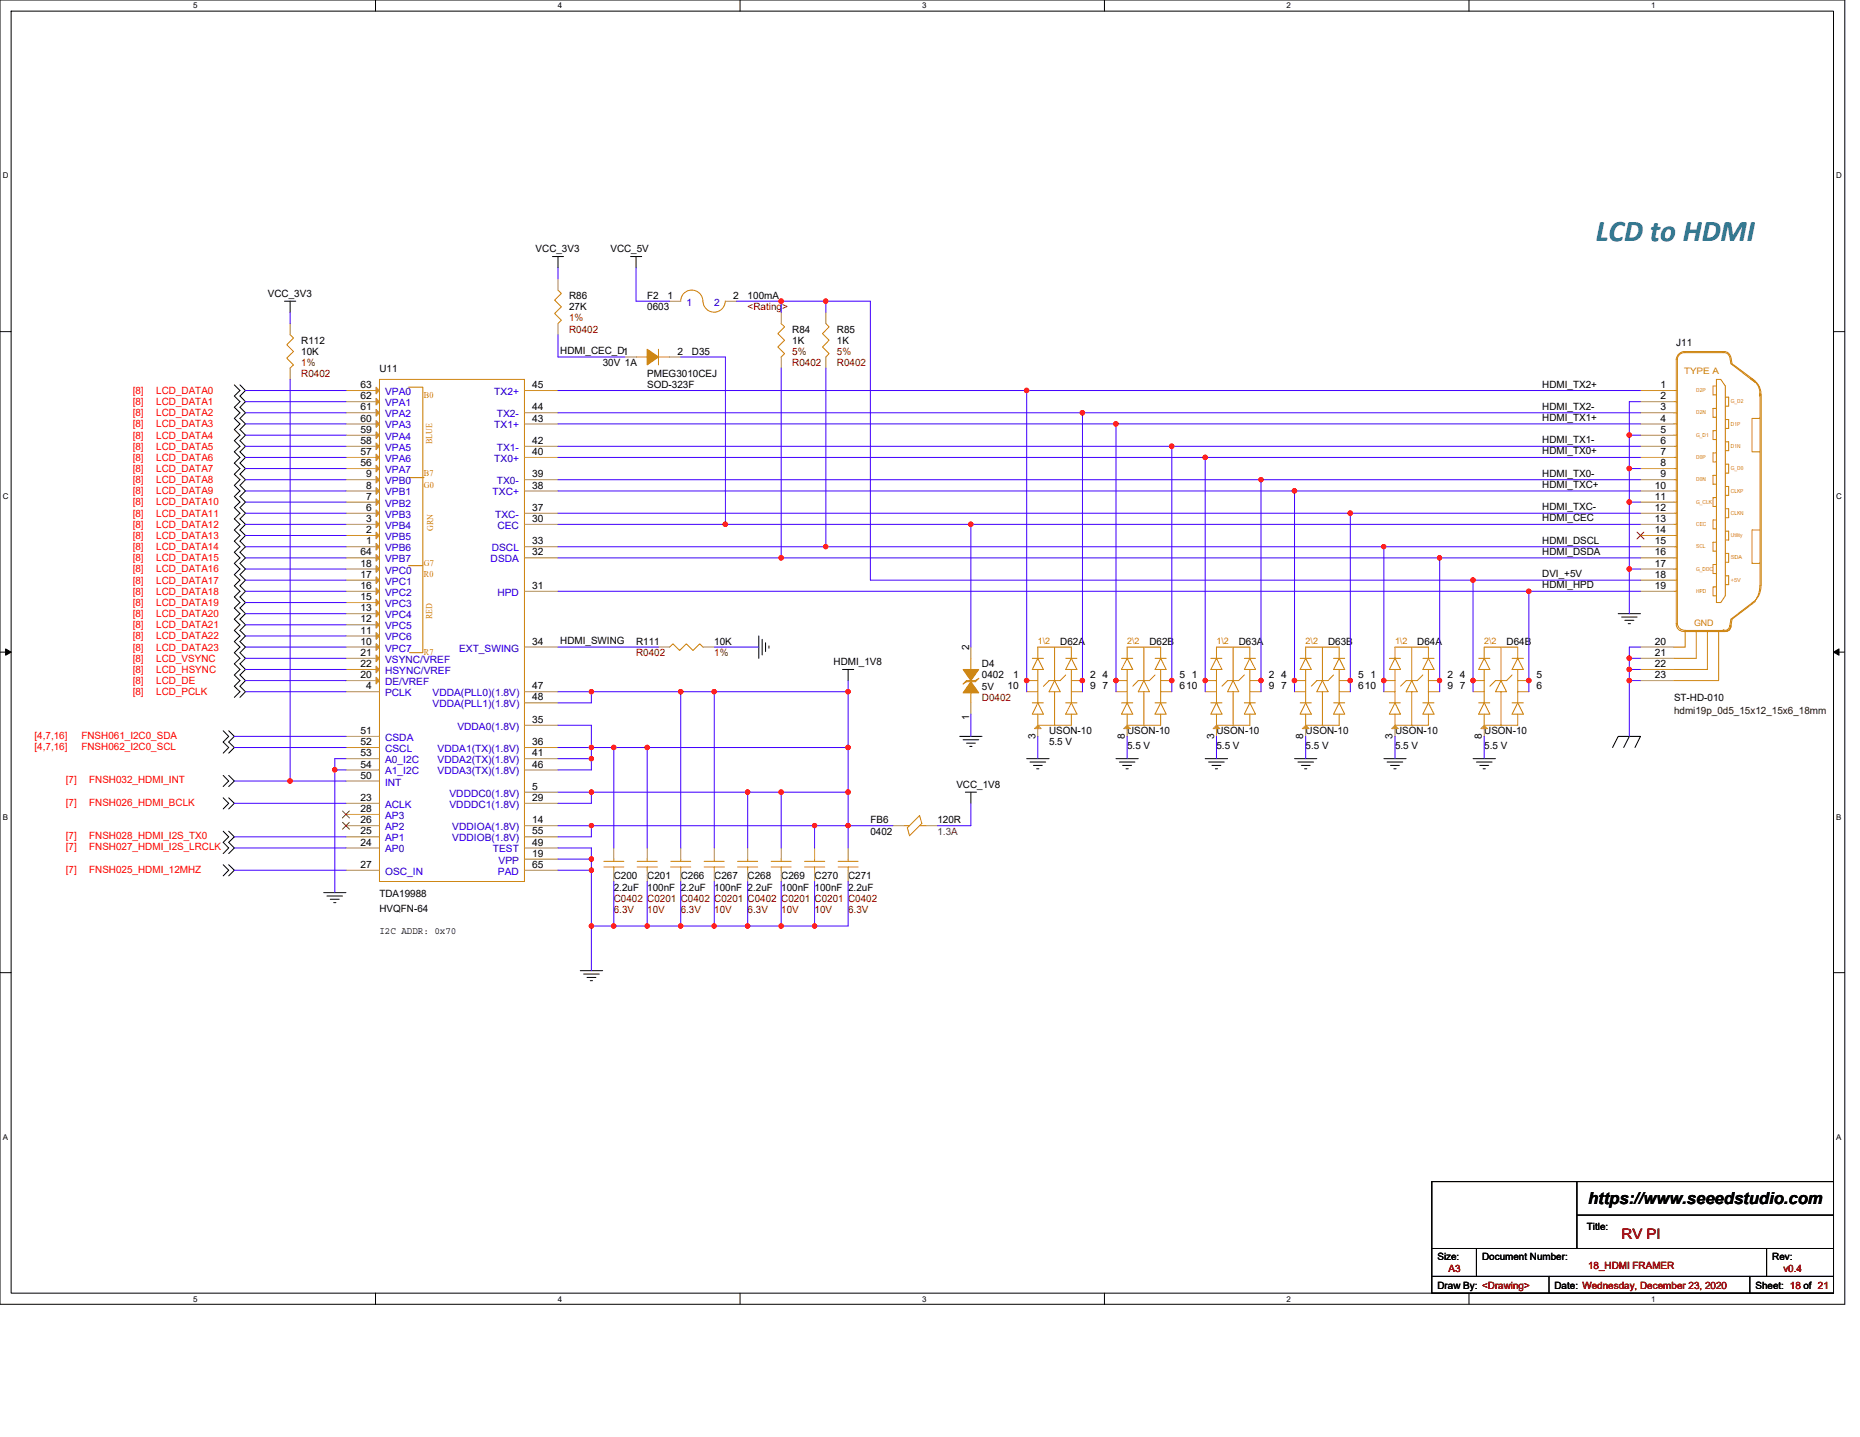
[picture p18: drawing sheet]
<svg xmlns="http://www.w3.org/2000/svg" width="279mm" height="216mm" viewBox="0 0 279 216" stroke-linecap="round" stroke-linejoin="round" font-family="sans-serif">
<defs><g id="words">
<text font-size="4.5" fill="#008080" x="239.7" y="36.2">LCD to HDMI</text>
<text font-size="2.5" x="238.5" y="180.8">https://www.seeedstudio.com</text>
<text font-size="2.2" fill="#800000" x="243.6" y="186.2">RV PI</text>
<g font-size="1.5">
<text x="80.5" y="37.9">VCC_3V3</text>
<text x="91.7" y="37.9">VCC_5V</text>
<text x="40.2" y="44.6">VCC_3V3</text>
<text x="85.5" y="44.9">R86</text>
<text x="85.5" y="46.6">27K</text>
<text x="97.2" y="44.9">F2</text>
<text x="97.2" y="46.6">0603</text>
<text x="100.2" y="44.9">1</text>
<text x="110.1" y="44.9">2</text>
<text x="112.3" y="44.9">100mA</text>
<text x="45.3" y="51.6">R112</text>
<text x="45.3" y="53.3">10K</text>
<text x="84.2" y="53.2">HDMI_CEC_D1</text>
<text x="101.7" y="53.3">2</text>
<text x="103.9" y="53.3">D35</text>
<text x="119" y="50">R84</text>
<text x="119" y="51.6">1K</text>
<text x="125.7" y="50">R85</text>
<text x="125.7" y="51.6">1K</text>
<text x="251.8" y="52">J11</text>
<text x="54.1" y="58.3">63</text>
<text x="54.1" y="60">62</text>
<text x="57" y="55.8">U11</text>
<text x="79.9" y="58.3">45</text>
<text x="90.5" y="55">30V 1A</text>
<text x="97.2" y="56.7">PMEG3010CEJ</text>
<text x="97.2" y="58.4">SOD-323F</text>
<text x="231.7" y="58.2">HDMI_TX2+</text>
<text x="249.4" y="58.3">1</text>
<text x="249.4" y="60">2</text>
<text x="54.1" y="61.7">61</text>
<text x="54.1" y="63.3">60</text>
<text x="54.1" y="65">59</text>
<text x="79.9" y="63.3">43</text>
<text x="79.9" y="61.7">44</text>
<text x="231.7" y="61.6">HDMI_TX2-</text>
<text x="231.7" y="63.2">HDMI_TX1+</text>
<text x="249.4" y="61.7">3</text>
<text x="249.4" y="63.3">4</text>
<text x="249.4" y="65">5</text>
<text x="54.1" y="66.7">58</text>
<text x="54.1" y="68.4">57</text>
<text x="54.1" y="70">56</text>
<text x="55" y="71.7">9</text>
<text x="79.9" y="68.4">40</text>
<text x="79.9" y="71.7">39</text>
<text x="79.9" y="66.7">42</text>
<text x="231.7" y="66.6">HDMI_TX1-</text>
<text x="231.7" y="68.3">HDMI_TX0+</text>
<text x="231.7" y="71.6">HDMI_TX0-</text>
<text x="249.4" y="66.7">6</text>
<text x="249.4" y="68.4">7</text>
<text x="249.4" y="70">8</text>
<text x="249.4" y="71.7">9</text>
<text x="55" y="73.4">8</text>
<text x="55" y="75.1">7</text>
<text x="55" y="76.8">6</text>
<text x="79.9" y="73.4">38</text>
<text x="79.9" y="76.8">37</text>
<text x="231.7" y="73.3">HDMI_TXC+</text>
<text x="231.7" y="76.7">HDMI_TXC-</text>
<text x="248.6" y="73.4">10</text>
<text x="248.6" y="75.1">11</text>
<text x="248.6" y="76.8">12</text>
<text x="54.1" y="83.5">64</text>
<text x="55" y="78.4">3</text>
<text x="55" y="80.1">2</text>
<text x="55" y="81.8">1</text>
<text x="79.9" y="83.5">32</text>
<text x="79.9" y="78.4">30</text>
<text x="79.9" y="81.8">33</text>
<text x="231.7" y="83.4">HDMI_DSDA</text>
<text x="231.7" y="81.7">HDMI_DSCL</text>
<text x="231.7" y="78.3">HDMI_CEC</text>
<text x="248.6" y="78.4">13</text>
<text x="248.6" y="80.1">14</text>
<text x="248.6" y="81.8">15</text>
<text x="248.6" y="83.5">16</text>
<text x="54.1" y="85.1">18</text>
<text x="54.1" y="86.8">17</text>
<text x="54.1" y="88.5">16</text>
<text x="79.9" y="88.5">31</text>
<text x="231.7" y="88.4">HDMI_HPD</text>
<text x="231.7" y="86.7">DVI_+5V</text>
<text x="248.6" y="85.1">17</text>
<text x="248.6" y="86.8">18</text>
<text x="248.6" y="88.5">19</text>
<text x="54.1" y="90.2">15</text>
<text x="54.1" y="91.8">13</text>
<text x="54.1" y="93.5">12</text>
<text x="54.1" y="95.2">11</text>
<text x="54.1" y="96.9">10</text>
<text x="54.1" y="98.6">21</text>
<text x="54.1" y="100.2">22</text>
<text x="54.1" y="101.9">20</text>
<text x="79.9" y="96.9">34</text>
<text x="84.2" y="96.8">HDMI_SWING</text>
<text x="95.5" y="96.9">R111</text>
<text x="107.3" y="96.9">10K</text>
<text x="125.2" y="99.9">HDMI_1V8</text>
<text x="145.6" y="97.7" transform="rotate(-90 145.6 97.7)">2</text>
<text x="147.5" y="100.3">D4</text>
<text x="147.5" y="101.9">0402</text>
<text x="152.2" y="101.9">1</text>
<text x="159.3" y="96.9">D62A</text>
<text x="163.8" y="101.9">2</text>
<text x="165.6" y="101.9">4</text>
<text x="172.7" y="96.9">D62B</text>
<text x="177.2" y="101.9">5</text>
<text x="179" y="101.9">1</text>
<text x="186.1" y="96.9">D63A</text>
<text x="190.6" y="101.9">2</text>
<text x="192.4" y="101.9">4</text>
<text x="199.5" y="96.9">D63B</text>
<text x="204" y="101.9">5</text>
<text x="205.9" y="101.9">1</text>
<text x="212.9" y="96.9">D64A</text>
<text x="217.4" y="101.9">2</text>
<text x="219.3" y="101.9">4</text>
<text x="226.3" y="96.9">D64B</text>
<text x="230.8" y="101.9">5</text>
<text x="248.6" y="96.9">20</text>
<text x="248.6" y="98.6">21</text>
<text x="248.6" y="100.2">22</text>
<text x="248.6" y="101.9">23</text>
<text x="55" y="103.6">4</text>
<text x="79.9" y="103.6">47</text>
<text x="79.9" y="105.2">48</text>
<text x="147.5" y="103.6">5V</text>
<text x="151.4" y="103.6">10</text>
<text x="163.8" y="103.6">9</text>
<text x="165.6" y="103.6">7</text>
<text x="177.2" y="103.6">610</text>
<text x="190.6" y="103.6">9</text>
<text x="192.4" y="103.6">7</text>
<text x="204" y="103.6">610</text>
<text x="217.4" y="103.6">9</text>
<text x="219.3" y="103.6">7</text>
<text x="230.8" y="103.6">6</text>
<text x="251.5" y="105.3">ST-HD-010</text>
<text x="54.1" y="112">52</text>
<text x="54.1" y="110.3">51</text>
<text x="54.1" y="113.6">53</text>
<text x="79.9" y="108.6">35</text>
<text x="79.9" y="112">36</text>
<text x="79.9" y="113.6">41</text>
<text x="145.6" y="108.1" transform="rotate(-90 145.6 108.1)">1</text>
<text x="155.5" y="111" transform="rotate(-90 155.5 111)">3</text>
<text x="157.6" y="110.3">USON-10</text>
<text x="157.6" y="112">5.5 V</text>
<text x="169" y="111" transform="rotate(-90 169 111)">8</text>
<text x="169.3" y="110.3">USON-10</text>
<text x="169.3" y="112.5">5.5 V</text>
<text x="182.4" y="111" transform="rotate(-90 182.4 111)">3</text>
<text x="182.7" y="110.3">USON-10</text>
<text x="182.7" y="112.5">5.5 V</text>
<text x="195.8" y="111" transform="rotate(-90 195.8 111)">8</text>
<text x="196.1" y="110.3">USON-10</text>
<text x="196.1" y="112.5">5.5 V</text>
<text x="209.2" y="111" transform="rotate(-90 209.2 111)">3</text>
<text x="209.6" y="110.3">USON-10</text>
<text x="209.6" y="112.5">5.5 V</text>
<text x="222.6" y="111" transform="rotate(-90 222.6 111)">8</text>
<text x="222.9" y="110.3">USON-10</text>
<text x="222.9" y="112.5">5.5 V</text>
<text x="54.1" y="117">50</text>
<text x="54.1" y="115.3">54</text>
<text x="79.9" y="118.7">5</text>
<text x="79.9" y="115.3">46</text>
<text x="143.7" y="118.4">VCC_1V8</text>
<text x="54.1" y="120.3">23</text>
<text x="54.1" y="125.4">25</text>
<text x="54.1" y="123.7">26</text>
<text x="54.1" y="122">28</text>
<text x="79.9" y="120.3">29</text>
<text x="79.9" y="123.7">14</text>
<text x="79.9" y="125.4">55</text>
<text x="130.7" y="123.7">FB6</text>
<text x="130.7" y="125.4">0402</text>
<text x="140.8" y="123.7">120R</text>
<text x="54.1" y="127">24</text>
<text x="54.1" y="130.4">27</text>
<text x="79.9" y="128.7">19</text>
<text x="79.9" y="127">49</text>
<text x="79.9" y="130.4">65</text>
<text x="57" y="134.8">TDA19988</text>
<text x="57" y="137">HVQFN-64</text>
<text x="92.2" y="132.1">C200</text>
<text x="92.2" y="133.8">2.2uF</text>
<text x="97.2" y="132.1">C201</text>
<text x="97.2" y="133.8">100nF</text>
<text x="102.3" y="132.1">C266</text>
<text x="102.3" y="133.8">2.2uF</text>
<text x="107.3" y="132.1">C267</text>
<text x="107.3" y="133.8">100nF</text>
<text x="112.3" y="132.1">C268</text>
<text x="112.3" y="133.8">2.2uF</text>
<text x="117.3" y="132.1">C269</text>
<text x="117.3" y="133.8">100nF</text>
<text x="122.4" y="132.1">C270</text>
<text x="122.4" y="133.8">100nF</text>
<text x="127.4" y="132.1">C271</text>
<text x="127.4" y="133.8">2.2uF</text>
<text x="57" y="140.3">I2C ADDR: 0x70</text>
<text x="238.4" y="184.7">Title:</text>
<text x="215.9" y="189.3">Size:</text>
<text x="222.6" y="189.3">Document Number:</text>
<text x="266.2" y="189.3">Rev:</text>
<text x="215.9" y="193.6">Draw By: &lt;Drawing&gt;</text>
<text x="233.5" y="193.6">Date: Wednesday, December 23, 2020</text>
<text x="263.7" y="193.6">Sheet: 18 of 21</text>
</g>
<g font-size="1.5" fill="#00c">
<text x="103.1" y="45.9">1</text>
<text x="107.3" y="45.9">2</text>
<text x="57.8" y="59.4">VPA0</text>
<text x="74.3" y="59.4">TX2+</text>
<text x="57.8" y="61">VPA1</text>
<text x="57.8" y="62.7">VPA2</text>
<text x="57.8" y="64.4">VPA3</text>
<text x="74.3" y="64.4">TX1+</text>
<text x="74.6" y="62.7">TX2-</text>
<text x="57.8" y="66.1">VPA4</text>
<text x="57.8" y="67.7">VPA5</text>
<text x="57.8" y="69.4">VPA6</text>
<text x="57.8" y="71.1">VPA7</text>
<text x="74.3" y="69.4">TX0+</text>
<text x="74.6" y="67.7">TX1-</text>
<text x="57.8" y="72.7">VPB0</text>
<text x="57.8" y="74.4">VPB1</text>
<text x="57.8" y="76.1">VPB2</text>
<text x="57.8" y="77.8">VPB3</text>
<text x="74" y="74.4">TXC+</text>
<text x="74.4" y="77.8">TXC-</text>
<text x="74.6" y="72.7">TX0-</text>
<text x="57.8" y="79.5">VPB4</text>
<text x="57.8" y="81.1">VPB5</text>
<text x="57.8" y="82.8">VPB6</text>
<text x="73.9" y="82.8">DSCL</text>
<text x="74.7" y="79.5">CEC</text>
<text x="57.8" y="84.5">VPB7</text>
<text x="57.8" y="86.2">VPC0</text>
<text x="57.8" y="87.8">VPC1</text>
<text x="57.8" y="89.5">VPC2</text>
<text x="73.7" y="84.5">DSDA</text>
<text x="74.7" y="89.5">HPD</text>
<text x="57.8" y="91.2">VPC3</text>
<text x="57.8" y="92.9">VPC4</text>
<text x="57.8" y="94.6">VPC5</text>
<text x="57.8" y="96.2">VPC6</text>
<text x="57.8" y="97.9">VPC7</text>
<text x="57.8" y="99.6">VSYNC/VREF</text>
<text x="57.8" y="101.3">HSYNC/VREF</text>
<text x="69" y="97.9">EXT_SWING</text>
<text x="57.8" y="102.9">DE/VREF</text>
<text x="57.8" y="104.6">PCLK</text>
<text x="65" y="104.6">VDDA(PLL0)(1.8V)</text>
<text x="65" y="106.3">VDDA(PLL1)(1.8V)</text>
<text x="57.8" y="113">CSCL</text>
<text x="57.8" y="111.3">CSDA</text>
<text x="65.7" y="113">VDDA1(TX)(1.8V)</text>
<text x="68.7" y="109.6">VDDA0(1.8V)</text>
<text x="57.8" y="118">INT</text>
<text x="57.8" y="114.7">A0_I2C</text>
<text x="57.8" y="116.4">A1_I2C</text>
<text x="65.7" y="114.7">VDDA2(TX)(1.8V)</text>
<text x="65.7" y="116.4">VDDA3(TX)(1.8V)</text>
<text x="67.5" y="119.7">VDDDC0(1.8V)</text>
<text x="57.8" y="121.4">ACLK</text>
<text x="57.8" y="124.7">AP2</text>
<text x="57.8" y="123">AP3</text>
<text x="67.5" y="121.4">VDDDC1(1.8V)</text>
<text x="67.9" y="124.7">VDDIOA(1.8V)</text>
<text x="57.8" y="128.1">AP0</text>
<text x="57.8" y="126.4">AP1</text>
<text x="57.8" y="131.4">OSC_IN</text>
<text x="67.9" y="126.4">VDDIOB(1.8V)</text>
<text x="74" y="128.1">TEST</text>
<text x="74.8" y="131.4">PAD</text>
<text x="74.9" y="129.8">VPP</text>
</g>
<g font-size="1.5" fill="#800000">
<text x="112.3" y="46.6">&lt;Rating&gt;</text>
<text x="85.5" y="48.3">1%</text>
<text x="85.5" y="50">R0402</text>
<text x="119" y="53.3">5%</text>
<text x="125.7" y="53.3">5%</text>
<text x="45.3" y="55">1%</text>
<text x="45.3" y="56.7">R0402</text>
<text x="119" y="55">R0402</text>
<text x="125.7" y="55">R0402</text>
<text x="95.5" y="98.6">R0402</text>
<text x="107.3" y="98.6">1%</text>
<text x="147.5" y="105.3">D0402</text>
<text x="92.2" y="135.5">C0402</text>
<text x="92.2" y="137.1">6.3V</text>
<text x="97.2" y="135.5">C0201</text>
<text x="97.2" y="137.1">10V</text>
<text x="102.3" y="135.5">C0402</text>
<text x="102.3" y="137.1">6.3V</text>
<text x="107.3" y="135.5">C0201</text>
<text x="107.3" y="137.1">10V</text>
<text x="112.3" y="135.5">C0402</text>
<text x="112.3" y="137.1">6.3V</text>
<text x="117.3" y="135.5">C0201</text>
<text x="117.3" y="137.1">10V</text>
<text x="122.4" y="135.5">C0201</text>
<text x="122.4" y="137.1">10V</text>
<text x="127.4" y="135.5">C0402</text>
<text x="127.4" y="137.1">6.3V</text>
<text x="217.6" y="191.1">A3</text>
<text x="238.5" y="190.6">18_HDMI FRAMER</text>
<text x="267.9" y="191.1">v0.4</text>
</g>
<g font-size="1.5" fill="#f00">
<text x="19.9" y="59.2">[8]</text>
<text x="23.5" y="59.2">LCD_DATA0</text>
<text x="19.9" y="60.9">[8]</text>
<text x="19.9" y="62.5">[8]</text>
<text x="19.9" y="64.2">[8]</text>
<text x="19.9" y="65.9">[8]</text>
<text x="23.5" y="60.9">LCD_DATA1</text>
<text x="23.5" y="62.5">LCD_DATA2</text>
<text x="23.5" y="64.2">LCD_DATA3</text>
<text x="23.5" y="65.9">LCD_DATA4</text>
<text x="19.9" y="67.6">[8]</text>
<text x="19.9" y="69.2">[8]</text>
<text x="19.9" y="70.9">[8]</text>
<text x="23.5" y="67.6">LCD_DATA5</text>
<text x="23.5" y="69.2">LCD_DATA6</text>
<text x="23.5" y="70.9">LCD_DATA7</text>
<text x="19.9" y="72.6">[8]</text>
<text x="19.9" y="74.3">[8]</text>
<text x="19.9" y="75.9">[8]</text>
<text x="19.9" y="77.6">[8]</text>
<text x="23.5" y="72.6">LCD_DATA8</text>
<text x="23.5" y="74.3">LCD_DATA9</text>
<text x="23.5" y="75.9">LCD_DATA10</text>
<text x="23.5" y="77.6">LCD_DATA11</text>
<text x="19.9" y="79.3">[8]</text>
<text x="19.9" y="81">[8]</text>
<text x="19.9" y="82.7">[8]</text>
<text x="23.5" y="79.3">LCD_DATA12</text>
<text x="23.5" y="81">LCD_DATA13</text>
<text x="23.5" y="82.7">LCD_DATA14</text>
<text x="19.9" y="84.3">[8]</text>
<text x="19.9" y="86">[8]</text>
<text x="19.9" y="87.7">[8]</text>
<text x="19.9" y="89.4">[8]</text>
<text x="23.5" y="84.3">LCD_DATA15</text>
<text x="23.5" y="86">LCD_DATA16</text>
<text x="23.5" y="87.7">LCD_DATA17</text>
<text x="23.5" y="89.4">LCD_DATA18</text>
<text x="19.9" y="91">[8]</text>
<text x="19.9" y="92.7">[8]</text>
<text x="19.9" y="94.4">[8]</text>
<text x="23.5" y="91">LCD_DATA19</text>
<text x="23.5" y="92.7">LCD_DATA20</text>
<text x="23.5" y="94.4">LCD_DATA21</text>
<text x="19.9" y="99.4">[8]</text>
<text x="19.9" y="101.1">[8]</text>
<text x="19.9" y="96.1">[8]</text>
<text x="19.9" y="97.7">[8]</text>
<text x="23.5" y="99.4">LCD_VSYNC</text>
<text x="23.5" y="101.1">LCD_HSYNC</text>
<text x="23.5" y="96.1">LCD_DATA22</text>
<text x="23.5" y="97.7">LCD_DATA23</text>
<text x="19.9" y="102.8">[8]</text>
<text x="19.9" y="104.5">[8]</text>
<text x="23.5" y="102.8">LCD_DE</text>
<text x="23.5" y="104.5">LCD_PCLK</text>
<text x="5.2" y="112.7">[4,7,16]</text>
<text x="5.2" y="111">[4,7,16]</text>
<text x="12.2" y="112.7">FNSH062_I2C0_SCL</text>
<text x="12.2" y="111">FNSH061_I2C0_SDA</text>
<text x="9.9" y="117.7">[7]</text>
<text x="13.4" y="117.7">FNSH032_HDMI_INT</text>
<text x="9.9" y="121.1">[7]</text>
<text x="13.4" y="121.1">FNSH026_HDMI_BCLK</text>
<text x="9.9" y="131.1">[7]</text>
<text x="9.9" y="127.7">[7]</text>
<text x="9.9" y="126.1">[7]</text>
<text x="13.4" y="131.1">FNSH025_HDMI_12MHZ</text>
<text x="13.4" y="127.7">FNSH027_HDMI_I2S_LRCLK</text>
<text x="13.4" y="126.1">FNSH028_HDMI_I2S_TX0</text>
</g>
<text font-size="1.5" fill="#400000" x="251.5" y="107.3">hdmi19p_0d5_15x12_15x6_18mm</text>
<text font-size="1.5" fill="#800040" x="140.8" y="125.4">1.3A</text>
<g font-size="1.3" fill="#cc8006">
<text x="63.7" y="59.9">B0</text>
<text x="253" y="56.2">TYPE A</text>
<text x="63.7" y="71.6">B7</text>
<text x="64.9" y="66.7" transform="rotate(-90 64.9 66.7)">BLUE</text>
<text x="63.7" y="73.3">G0</text>
<text x="65.1" y="79.8" transform="rotate(-90 65.1 79.8)">GRN</text>
<text x="63.7" y="85">G7</text>
<text x="63.7" y="86.7">R0</text>
<text x="64.9" y="93" transform="rotate(-90 64.9 93)">RED</text>
<text x="254.5" y="94.1">GND</text>
<text x="63.7" y="98.4">R7</text>
<text x="155.9" y="96.8">1\2</text>
<text x="169.3" y="96.8">2\2</text>
<text x="182.7" y="96.8">1\2</text>
<text x="196.1" y="96.8">2\2</text>
<text x="209.5" y="96.8">1\2</text>
<text x="222.9" y="96.8">2\2</text>
</g>
<g font-size="1.2">
<text x="29" y="1.3">5</text>
<text x="83.8" y="1.3">4</text>
<text x="138.5" y="1.3">3</text>
<text x="193.3" y="1.3">2</text>
<text x="248" y="1.3">1</text>
<text x=".4" y="26.8">D</text>
<text x="275.8" y="26.8">D</text>
<text x=".4" y="75">C</text>
<text x="275.8" y="75">C</text>
<text x=".4" y="123.1">B</text>
<text x="275.8" y="123.1">B</text>
<text x=".4" y="171.3">A</text>
<text x="275.8" y="171.3">A</text>
<text x="29" y="195.6">5</text>
<text x="83.8" y="195.6">4</text>
<text x="138.5" y="195.6">3</text>
<text x="193.3" y="195.6">2</text>
<text x="248" y="195.6">1</text>
</g>
<g font-size=".8" fill="#cc8006">
<text x="254.8" y="58.9">D2P</text>
<text x="254.8" y="65.6">G_D1</text>
<text x="254.8" y="62.3">D2N</text>
<text x="260" y="60.6">G_D2</text>
<text x="260" y="63.9">D1P</text>
<text x="254.8" y="69">D0P</text>
<text x="260" y="67.3">D1N</text>
<text x="260" y="70.6">G_D0</text>
<text x="254.8" y="75.7">G_CLK</text>
<text x="254.8" y="72.3">D0N</text>
<text x="260" y="74">CLKP</text>
<text x="260" y="77.3">CLKN</text>
<text x="254.8" y="79">CEC</text>
<text x="254.8" y="82.4">SCL</text>
<text x="260" y="80.7">Utility</text>
<text x="254.8" y="85.7">G_DDC</text>
<text x="254.8" y="89.1">HPD</text>
<text x="260" y="84.1">SDA</text>
<text x="260" y="87.4">+5V</text>
</g>
</g></defs>
<path d="M0 0h277.1v196h-277.1zM1.7 1.7h273.7v192.6h-273.7z" fill="none" stroke="#000" stroke-width=".15"/>
<g fill="#fff">
<path d="M29 .2h.7v1.3h-.7z"/>
<path d="M29 194.5h.7v1.3h-.7z"/>
</g>
<path d="M56.4 0v1.7M56.4 194.3v1.7" fill="none" stroke="#000" stroke-width=".15"/>
<g fill="#fff">
<path d="M83.8 .2h.6v1.3h-.6z"/>
<path d="M83.8 194.5h.6v1.3h-.6z"/>
</g>
<path d="M111.2 0v1.7M111.2 194.3v1.7" fill="none" stroke="#000" stroke-width=".15"/>
<g fill="#fff">
<path d="M138.5 .2h.7v1.3h-.7z"/>
<path d="M138.5 194.5h.7v1.3h-.7z"/>
</g>
<path d="M165.9 0v1.7M165.9 194.3v1.7" fill="none" stroke="#000" stroke-width=".15"/>
<g fill="#fff">
<path d="M193.3 .2h.6v1.3h-.6z"/>
<path d="M193.3 194.5h.6v1.3h-.6z"/>
</g>
<path d="M220.7 0v1.7M220.7 194.3v1.7" fill="none" stroke="#000" stroke-width=".15"/>
<g fill="#fff">
<path d="M248 .2h.7v1.3h-.7z"/>
<path d="M248 194.5h.7v1.3h-.7z"/>
<path d="M.4 25.7h.9v1.4h-.9z"/>
<path d="M275.8 25.7h.9v1.4h-.9z"/>
<path d="M.4 73.9h.9v1.3h-.9z"/>
<path d="M275.8 73.9h.9v1.3h-.9z"/>
</g>
<path d="M0 49.8h1.7M275.4 49.8h1.7" fill="none" stroke="#000" stroke-width=".15"/>
<g fill="#fff">
<path d="M.4 122h.8v1.4h-.8z"/>
<path d="M275.8 122h.8v1.4h-.8z"/>
</g>
<path d="M0 98h1.7M275.4 98h1.7" fill="none" stroke="#000" stroke-width=".15"/>
<path d="M.8 97.5l.9 .5-.9 .4zM275.4 98l.8-.5v.9z" fill="#000" stroke="#000" stroke-width=".15"/>
<g fill="#fff">
<path d="M.4 170.2h.8v1.3h-.8z"/>
<path d="M275.8 170.2h.8v1.3h-.8z"/>
</g>
<g fill="none" stroke="#000" stroke-width=".15">
<path d="M83 38.5h1.6M83.8 38.5v1.7M94.7 38.5h1.7M95.5 38.5v1.7M35.2 57.8l.8 .9-.8 .8 .8 .8-.8 .9 .8 .8-.8 .9 .8 .8-.8 .8 .8 .9-.8 .8 .8 .9-.8 .8 .8 .8-.8 .9 .8 .8-.8 .8 .8 .9-.8 .8 .8 .9-.8 .8 .8 .8-.8 .9 .8 .8-.8 .9 .8 .8-.8 .8 .8 .9-.8 .8 .8 .8-.8 .9 .8 .8-.8 .8 .8 .9-.8 .8 .8 .9-.8 .8 .8 .8-.8 .9 .8 .8-.8 .9 .8 .8-.8 .8 .8 .9-.8 .8 .8 .8-.8 .9 .8 .8-.8 .9 .8 .8-.8 .8 .8 .9-.8 .8 .8 .9-.8 .8 .8 .8-.8 .9M36 57.8l.9 .9-.9 .8 .9 .8-.9 .9 .9 .8-.9 .9 .9 .8-.9 .8 .9 .9-.9 .8 .9 .9-.9 .8 .9 .8-.9 .9 .9 .8-.9 .8 .9 .9-.9 .8 .9 .9-.9 .8 .9 .8-.9 .9 .9 .8-.9 .9 .9 .8-.9 .8 .9 .9-.9 .8 .9 .8-.9 .9 .9 .8-.9 .8 .9 .9-.9 .8 .9 .9-.9 .8 .9 .8-.9 .9 .9 .8-.9 .9 .9 .8-.9 .8 .9 .9-.9 .8 .9 .8-.9 .9 .9 .8-.9 .9 .9 .8-.9 .8 .9 .9-.9 .8 .9 .9-.9 .8 .9 .8-.9 .9M42.7 45.3h1.7M43.6 45.3v1.6M114 95.5v3.4M114.5 96.1v2.3M115 96.6v1.3M115.5 97v.4"/>
<path d="M243.1 92.2h3.3M243.6 92.7h2.3M244.1 93.2h1.3M244.6 93.7h.3M33.5 109.8l.9 .8-.9 .9 .9 .8-.9 .9M33.5 119.9l.9 .8-.9 .8M33.5 116.5l.9 .8-.9 .9M34.4 109.8l.8 .8-.8 .9 .8 .8-.8 .9M34.4 119.9l.8 .8-.8 .8M34.4 116.5l.8 .8-.8 .9M126.6 100.6h1.6M127.4 100.6v1.7"/>
<path d="M144.2 110.6h3.3M144.7 111.1h2.3M145 119h1.7M145.2 111.7h1.3M145.7 112.1h.3M145.8 119v1.7M154.2 114h3.4M154.7 114.5h2.4M155.2 115h1.4M155.7 115.5h.4M167.6 114h3.4M168.1 114.5h2.4"/>
<path d="M168.6 115h1.4M169.1 115.5h.4M181 114h3.4M181.5 114.5h2.4M182.1 115h1.3M182.6 115.5h.3M194.5 114h3.3M195 114.5h2.3M195.5 115h1.3M196 115.5h.3M207.9 114h3.3M208.4 114.5h2.3"/>
<path d="M208.9 115h1.3M209.4 115.5h.3M221.3 114h3.3M221.8 114.5h2.3M222.3 115h1.3M222.8 115.5h.3M242.2 112.3l.9-1.7h3.3l-.8 1.7M244.8 110.6l-.9 1.7M33.5 129.9l.9 .8-.9 .9M33.5 124.9l.9 .8-.9 .9 .9 .8-.9 .8M34.4 129.9l.8 .8-.8 .9M34.4 124.9l.8 .8-.8 .9 .8 .8-.8 .8"/>
<path d="M48.6 134.1h3.4M49.1 134.6h2.4M49.6 135.1h1.3M50.1 135.6h.4M0 146.1h1.7M87.2 145.8h3.3M87.7 146.3h2.3M88.2 146.9h1.3M88.7 147.3h.3M275.4 146.1h1.7M215.1 177.5h60.3v16.8h-60.3zM236.9 177.5v10.1"/>
<path d="M215.1 187.6h60.3M215.1 191.8h60.3M221.8 187.6v4.2M232.7 191.8v2.5M236.9 182.6h38.5M262.8 191.8v2.5M265.4 187.6v4.2"/>
</g>
<g fill="none" stroke="#cc8006" stroke-width=".15">
<path d="M43.6 50.3l.5 .5-1 1 1 1-1 1 1 1-.5 .5M57 57h21.8v75.4h-21.8zM61.4 58.2h2.1v13.6M83.8 43.6l.5 .5-1 1 1 1-1 1 1 1-.5 .5M95.5 53.6h1.7M98.9 52.5v2.3M98.9 53.6h1.7M102.3 45.2a1.66 1.66 0 0 1 1.6-1.6 1.66 1.66 0 0 1 1.7 1.6M105.6 45.2a1.67 1.67 0 0 0 1.7 1.7 1.67 1.67 0 0 0 1.6-1.7M117.3 48.6l.6 .5-1.1 1 1.1 1-1.1 1 1.1 1-.6 .5M124.1 48.6l.4 .5-1 1 1 1-1 1 1 1-.4 .5M251.5 58.7h.3"/>
<path d="M252.9 52.8a1.34 1.34 0 0 0-1.1 1.2v39.7a1.05 1.05 0 0 0 1.1 1.1M253 53h6M253 52.8h6M253.1 53a1.07 1.07 0 0 0-1.1 1v39.7a1.04 1.04 0 0 0 1.1 1M257.8 57h.7l.7 1v31.5l-.7 1h-.7zM257.8 58h-.5v1.3h.5M258.8 52.8h.1a1.01 1.01 0 0 1 1.1 .8M258.8 53h.1a.84 .84 0 0 1 .9 .6M259.2 59.7h.5v1.3h-.5M259.8 53.6l.2 1.1 3.7 2.8M260 53.6l.2 1.1 3.5 2.6M263 56.9a2.43 2.43 0 0 1 1.5 2.6"/>
<path d="M263 57a2.17 2.17 0 0 1 1.3 2.5M264.4 59.2v28.8M264.5 59.2v28.8M63.5 71.8v13.2h-2M63.5 71.8h-2h2.2M251.5 78.8h.3M251.5 67.1h.3M251.5 72.1h.3M251.5 75.4h.3M251.5 73.8h.3M251.5 70.4h.3M251.5 68.7h.3"/>
<path d="M251.5 62h.3M251.5 60.3h.3M251.5 65.4h.3M251.5 63.7h.3M251.5 77.1h.3M257.8 74.8h-.5v1.3h.5M257.8 78.1h-.5v1.4h.5M257.8 71.4h-.5v1.3h.5M257.8 68.1h-.5v1.3h.5M257.8 61.4h-.5v1.3h.5M257.8 64.7h-.5v1.3h.5M259.2 76.4h.5v1.4h-.5"/>
<path d="M259.2 79.8h.5v1.3h-.5M259.2 73.1h.5v1.3h-.5M259.2 69.7h.5v1.4h-.5M259.2 66.4h.5v1.3h-.5M259.2 63h.5v1.4h-.5M264.4 79.6h-1.2v5h1.2M264.4 62.9h-1.2v5h1.2M61.4 85h2.1v13.1h-2M100.6 97.2l.5-.5 1 1 1-1 1 1 1-1 .5 .5M145.8 98.9v1.7M155.1 98.9h1.6M155.9 98.9l.8 1.7h-1.6z"/>
<path d="M155.9 98.9v-1.7h5v1.7l.9 1.7h-1.7l.8-1.7M158.4 97.2v5.1M160.1 98.9h1.7M168.5 98.9h1.7M169.3 98.9l.9 1.7h-1.7zM169.3 98.9v-1.7h5v1.7M171.8 97.2v5.1M173.5 98.9h1.7M174.3 98.9l.9 1.7h-1.7zM181.9 98.9h1.7M182.7 98.9v-1.7h5v1.7l.9 1.7h-1.7l.8-1.7M182.7 98.9l.9 1.7h-1.7z"/>
<path d="M185.2 97.2v5.1M186.9 98.9h1.7M195.3 98.9h1.7M196.1 98.9v-1.7h5.1v1.7M196.1 98.9l.9 1.7h-1.7zM198.6 97.2v5.1M200.3 98.9h1.7M201.2 98.9l.8 1.7h-1.7zM208.7 98.9h1.7M209.6 98.9v-1.7h5v1.7l.8 1.7h-1.7l.9-1.7M209.6 98.9l.8 1.7h-1.7zM212.1 97.2v5.1"/>
<path d="M213.7 98.9h1.7M222.1 98.9h1.7M222.9 98.9v-1.7h5.1v1.7M222.9 98.9l.9 1.7h-1.7zM225.5 97.2v5.1M227.1 98.9h1.7M228 98.9l.8 1.7h-1.7zM251.5 82.1h.3M251.5 80.5h.3M251.5 83.8h.3M251.5 85.5h.3M251.5 87.2h.3"/>
<path d="M251.5 88.8h.3M253 94.9h6.2M253.1 94.7h5.9M253.1 94.9v2.3h-1.6M254.8 94.9v4h-3.3M256.5 94.9v5.7h-5M257.8 84.8h-.5v1.4h.5M257.8 81.5h-.5v1.3h.5M257.8 88.2h-.5v1.3h.5M258.2 94.9v7.4h-6.7M259.2 83.1h.5v1.4h-.5M259.2 86.5h.5v1.3h-.5"/>
<path d="M260 94a.79 .79 0 0 1-1.2 .8M263.7 90.4l-3.5 2.6-.2 1M264.3 88l-.1 1-.5 1.2-3.7 2.8-.2 1a.69 .69 0 0 1-1 .6M264.5 88v.2a3 3 0 0 1-.9 2.1M145.2 102.3h1.3l.5-.4-.5 .5h-1.3l-.5 .4zM145.8 104.1v1.5M154.2 102.3h1.7M154.2 103.9h1.7M155.1 105.6h1.6M155.9 107.3v1.7h5v-1.7M155.9 105.6l.8 1.7h-1.6zM155.9 100.6v5"/>
<path d="M158.4 103.9v5.1M158.4 102.3l.9 1.6h-1.7zM160.1 101.4l-.8 .9h-1.7l-.9 .8M160.1 105.6h1.7M160.9 105.6l.9 1.7h-1.7zM160.9 102.3h1.7M160.9 103.9h1.7M160.9 100.6v5M167.6 102.3h1.7M167.6 103.9h1.7M168.5 105.6h1.7M169.3 105.6l.9 1.7h-1.7z"/>
<path d="M169.3 100.6v5M171.8 103.9v5.1M171.8 102.3l.9 1.6h-1.7zM173.5 101.4l-.8 .9h-1.7l-.8 .8M173.5 105.6h1.7M174.3 102.3h1.7M174.3 103.9h1.7M174.3 100.6v5M174.3 105.6l.9 1.7h-1.7zM174.3 107.3v1.7h-5v-1.7M181 102.3h1.7M181 103.9h1.7"/>
<path d="M181.9 105.6h1.7M182.7 105.6l.9 1.7h-1.7zM182.7 107.3v1.7h5v-1.7M182.7 100.6v5M185.2 103.9v5.1M185.2 102.3l.9 1.6h-1.7zM186.9 101.4l-.8 .9h-1.7l-.8 .8M186.9 105.6h1.7M187.7 105.6l.9 1.7h-1.7zM187.7 102.3h1.7M187.7 103.9h1.7M187.7 100.6v5"/>
<path d="M194.5 102.3h1.6M194.5 103.9h1.6M195.3 105.6h1.7M196.1 105.6l.9 1.7h-1.7zM196.1 100.6v5M198.6 103.9v5.1M198.6 102.3l.9 1.6h-1.7zM200.3 101.4l-.8 .9h-1.7l-.8 .8M200.3 105.6h1.7M201.2 107.3v1.7h-5.1v-1.7M201.2 102.3h1.6M201.2 103.9h1.6"/>
<path d="M201.2 105.6l.8 1.7h-1.7zM201.2 100.6v5M207.9 102.3h1.7M207.9 103.9h1.7M208.7 105.6h1.7M209.6 105.6l.8 1.7h-1.7zM209.6 107.3v1.7h5v-1.7M209.6 100.6v5M212.1 103.9v5.1M212.1 102.3l.8 1.6h-1.7zM213.7 101.4l-.8 .9h-1.7l-.8 .8M213.7 105.6h1.7"/>
<path d="M214.6 105.6l.8 1.7h-1.7zM214.6 102.3h1.7M214.6 103.9h1.7M214.6 100.6v5M221.3 102.3h1.6M221.3 103.9h1.6M222.1 105.6h1.7M222.9 105.6l.9 1.7h-1.7zM222.9 100.6v5M225.5 103.9v5.1M225.5 102.3l.8 1.6h-1.7zM227.1 101.4l-.8 .9h-1.7l-.8 .8"/>
<path d="M227.1 105.6h1.7M228 107.3v1.7h-5.1v-1.7M228 102.3h1.7M228 103.9h1.7M228 105.6l.8 1.7h-1.7zM228 100.6v5M90.7 129.4h3M90.7 130.3h3M92.2 130.3v.4M92.2 129.1v.3M95.7 129.4h3M95.7 130.3h3"/>
<path d="M97.2 130.3v.4M97.2 129.1v.3M100.8 129.4h3M100.8 130.3h3M102.3 130.3v.4M102.3 129.1v.3M105.8 129.4h3M105.8 130.3h3M107.3 130.3v.4M107.3 129.1v.3M110.8 129.4h3M110.8 130.3h3"/>
<path d="M112.3 130.3v.4M112.3 129.1v.3M115.8 129.4h3.1M115.8 130.3h3.1M117.3 130.3v.4M117.3 129.1v.3M120.9 129.4h3M120.9 130.3h3M122.4 130.3v.4M122.4 129.1v.3M125.9 129.4h3M125.9 130.3h3"/>
<path d="M127.4 130.3v.4M127.4 129.1v.3M135.8 124.1h.8M136.3 124.4l1.8-1.9 .4 1.2-1.9 1.9zM138.1 124.1h1"/>
</g>
<g fill="#a84" stroke="#a84" stroke-width=".15">
<path d="M195.6 109.5l.5-.5 .5 .5z"/>
<path d="M209 109.5l.5-.5 .6 .5z"/>
<path d="M155.4 109.5l.5-.5 .5 .5z"/>
<path d="M56.5 58.2l.5 .5-.5 .5z"/>
<path d="M56.5 59.8l.5 .5-.5 .6z"/>
<path d="M56.5 61.5l.5 .5-.5 .5z"/>
<path d="M56.5 63.2l.5 .5-.5 .5z"/>
<path d="M56.5 64.9l.5 .5-.5 .5z"/>
<path d="M56.5 66.5l.5 .6-.5 .5z"/>
<path d="M56.5 68.2l.5 .5-.5 .5z"/>
<path d="M56.5 69.9l.5 .5-.5 .5z"/>
<path d="M56.5 71.6l.5 .5-.5 .5z"/>
<path d="M56.5 73.3l.5 .5-.5 .5z"/>
<path d="M56.5 74.9l.5 .5-.5 .5z"/>
<path d="M56.5 76.6l.5 .5-.5 .5z"/>
<path d="M56.5 78.3l.5 .5-.5 .5z"/>
<path d="M56.5 79.9l.5 .6-.5 .5z"/>
<path d="M56.5 81.6l.5 .5-.5 .6z"/>
<path d="M56.5 83.3l.5 .5-.5 .5z"/>
<path d="M56.5 85l.5 .5-.5 .5z"/>
<path d="M56.5 86.7l.5 .5-.5 .5z"/>
<path d="M56.5 88.3l.5 .5-.5 .5z"/>
<path d="M56.5 90l.5 .5-.5 .5z"/>
<path d="M56.5 91.7l.5 .5-.5 .5z"/>
<path d="M56.5 93.4l.5 .5-.5 .5z"/>
<path d="M56.5 95l.5 .5-.5 .6z"/>
<path d="M56.5 96.7l.5 .5-.5 .5z"/>
<path d="M56.5 98.4l.5 .5-.5 .5z"/>
<path d="M56.5 100.1l.5 .5-.5 .5z"/>
<path d="M56.5 101.7l.5 .6-.5 .5z"/>
<path d="M222.4 109.5l.5-.5 .6 .5z"/>
<path d="M168.8 109.5l.5-.5 .5 .5z"/>
<path d="M182.2 109.5l.5-.5 .5 .5z"/>
</g>
<g fill="none" stroke="#a84" stroke-width=".15">
<path d="M43.6 48.6v1.7M43.6 55.3v1.7M52 58.7h5M78.8 58.7h5M83.8 41.9v1.7M83.8 48.6v1.7M93.9 53.6h1.6M100.6 45.3h1.7M100.6 53.6h1.7M109 45.3h1.6M117.3 46.9v1.7M117.3 53.6v1.7"/>
<path d="M124.1 46.9v1.7M124.1 53.6v1.7M246.4 58.7h5.1M52 60.3h5M52 62h5M52 63.7h5M52 65.4h5M52 67.1h5M52 68.7h5M52 70.4h5M52 72.1h5M52 73.8h5"/>
<path d="M52 75.4h5M52 77.1h5M52 78.8h5M78.8 78.8h5M78.8 73.8h5M78.8 77.1h5M78.8 68.7h5M78.8 72.1h5M78.8 63.7h5M78.8 67.1h5M78.8 62h5M246.4 60.3h5.1"/>
<path d="M246.4 62h5.1M246.4 63.7h5.1M246.4 65.4h5.1M246.4 67.1h5.1M246.4 68.7h5.1M246.4 70.4h5.1M246.4 72.1h5.1M246.4 73.8h5.1M246.4 75.4h5.1M246.4 77.1h5.1M246.4 78.8h5.1M52 80.5h5"/>
<path d="M52 82.1h5M52 83.8h5M52 85.5h5M52 87.2h5M52 88.8h5M52 90.5h5M52 92.2h5M52 93.9h5M52 95.5h5M52 97.2h5M52 98.9h5M78.8 82.1h5"/>
<path d="M78.8 83.8h5M78.8 88.8h5M78.8 97.2h5M98.9 97.2h1.7M105.6 97.2h1.7M145.8 97.2v1.7M246.4 80.5h5.1M246.4 82.1h5.1M246.4 83.8h5.1M246.4 85.5h5.1M246.4 87.2h5.1M246.4 88.8h5.1"/>
<path d="M246.4 97.2h5.1M246.4 98.9h5.1M52 100.6h5M52 102.3h5M52 112.3h5M52 110.6h5M52 117.3h5M52 103.9h5M52 114h5M52 115.7h5M78.8 103.9h5M78.8 109h5"/>
<path d="M78.8 112.3h5M78.8 119h5M78.8 114h5M78.8 115.7h5M78.8 105.6h5M145.8 105.6v1.7M154.2 102.3h.1M154.2 103.9h.1M155.9 109v1.6M162.6 102.3h.1M162.6 103.9h.1M167.6 102.3h.1"/>
<path d="M167.6 103.9h.1M169.3 109v1.6M176 102.3h.1M176 103.9h.1M181 102.3h.1M181 103.9h.1M182.7 109v1.6M189.4 102.3h.1M189.4 103.9h.1M194.5 102.3h.1M194.5 103.9h.1M196.1 109v1.6"/>
<path d="M202.8 102.3h.1M202.8 103.9h.1M207.9 102.3h.1M207.9 103.9h.1M209.5 109v1.6M216.3 102.3h.1M216.3 103.9h.1M221.3 102.3h.1M221.3 103.9h.1M222.9 109v1.6M229.7 102.3h.1M229.7 103.9h.1"/>
<path d="M246.4 100.6h5.1M246.4 102.3h5.1M52 120.7h5M52 127.4h5M52 125.7h5M52 124.1h5M52 130.7h5M52 122.4h5M78.8 124.1h5M78.8 129.1h5M78.8 127.4h5M78.8 120.7h5"/>
<path d="M78.8 125.7h5M78.8 130.7h5M92.2 127.4v1.7M92.2 130.7v1.7M97.2 127.4v1.7M97.2 130.7v1.7M102.3 127.4v1.7M102.3 130.7v1.7M107.3 127.4v1.7M107.3 130.7v1.7M112.3 127.4v1.7M112.3 130.7v1.7"/>
<path d="M117.3 127.4v1.7M117.3 130.7v1.7M122.4 127.4v1.7M122.4 130.7v1.7M127.4 127.4v1.7M127.4 130.7v1.7M134.1 124.1h1.7M139.1 124.1h1.7"/>
</g>
<g fill="#cc8006" stroke="#cc8006" stroke-width=".15">
<path d="M97.2 52.5l1.7 1.1-1.7 1.2z" fill-rule="evenodd"/>
<path d="M145.8 102.4l1.2 1.7h-2.3z" fill-rule="evenodd"/>
<path d="M144.7 100.6h2.3l-1.2 1.7z" fill-rule="evenodd"/>
</g>
<path d="M245.9 79.9l1.1 1.1M246.9 79.9l-1 1.1M51.5 123.5l1 1.1M51.5 121.9l1 1M52.5 123.5l-1.1 1.1M52.5 121.9l-1.1 1" fill="none" stroke="#804000" stroke-width=".15"/>
<g fill="none" stroke="#4200ff" stroke-width=".15">
<path d="M36.9 58.7h15.1M43.6 46.9v1.7M43.6 57v60.3M83.8 50.3v3.3h10.1M83.8 40.2v1.7M83.8 58.7h70.4M95.5 40.2v5.1h5.1M102.3 53.6h6.7v25.2M110.6 45.3h6.7M117.3 45.3h6.8M117.3 45.3v1.6M117.3 55.3v28.5"/>
<path d="M124.1 45.3h6.6v41.9h90.6M124.1 45.3v1.6M124.1 55.3v26.8M154.2 58.7v45.2M154.2 58.7h92.2M36.9 77.1h15.1M36.9 78.8h15.1M36.9 72.1h15.1M36.9 73.8h15.1M36.9 75.4h15.1M36.9 60.3h15.1M36.9 62h15.1"/>
<path d="M36.9 63.7h15.1M36.9 65.4h15.1M36.9 67.1h15.1M36.9 68.7h15.1M36.9 70.4h15.1M83.8 77.1h119M83.8 62h78.8M83.8 63.7h83.8M83.8 68.7h97.2M83.8 72.1h105.6M83.8 73.8h110.7M83.8 78.8h25.2"/>
<path d="M83.8 67.1h92.2M109 78.8h36.8M145.8 78.8v18.4M145.8 78.8h100.6M162.6 62v41.9M162.6 62h83.8M167.6 63.7v40.2M167.6 63.7h78.8M176 67.1v36.8M176 67.1h70.4M181 68.7v35.2M181 68.7h65.4"/>
<path d="M189.4 72.1v31.8M189.4 72.1h57M194.5 73.8v30.1M194.5 73.8h51.9M202.8 77.1v26.8M202.8 77.1h43.6M244.8 75.4h1.6M244.8 75.4v10.1M244.8 65.4h1.6M244.8 70.4h1.6M244.8 65.4v5M244.8 70.4v5"/>
<path d="M246.4 60.3h-1.6v5.1M36.9 80.5h15.1M36.9 82.1h15.1M36.9 83.8h15.1M36.9 85.5h15.1M36.9 87.2h15.1M36.9 88.8h15.1M36.9 90.5h15.1M36.9 92.2h15.1M36.9 93.9h15.1M36.9 95.5h15.1M36.9 97.2h15.1"/>
<path d="M36.9 98.9h15.1M83.8 82.1h40.3M83.8 88.8h145.9M83.8 97.2h15.1M83.8 83.8h33.5M107.3 97.2h6.7M117.3 83.8h99M124.1 82.1h83.8M207.9 82.1v21.8M207.9 82.1h38.5M216.3 83.8v20.1M216.3 83.8h30.1"/>
<path d="M221.3 87.2v16.7M221.3 87.2h25.1M229.7 88.8v15.1M229.7 88.8h16.7M244.8 85.5h1.6M244.8 98.9h1.6M244.8 85.5v6.7M244.8 98.9v1.7M246.4 97.2h-1.6v1.7M35.2 112.3h16.8M35.2 117.3h8.4M35.2 110.6h16.8"/>
<path d="M36.9 100.6h15.1M36.9 102.3h15.1M36.9 103.9h15.1M43.6 117.3h8.4M50.3 115.7v18.4M50.3 115.7h1.7M52 114h-1.7v1.7M83.8 112.3h5M83.8 109h5v3.3M83.8 114h5M83.8 119h5M83.8 103.9h5"/>
<path d="M88.8 103.9v1.7h-5M88.8 103.9h13.5M88.8 112.3v1.7M88.8 114v1.7h-5M88.8 119v1.7h-5M88.8 119h23.5M88.8 112.3h3.4M92.2 112.3h5M92.2 112.3v15.1M97.2 112.3h30.2M97.2 112.3v15.1M102.3 103.9h5"/>
<path d="M102.3 103.9v23.5M107.3 103.9v23.5M107.3 103.9h20.1M112.3 119h5M112.3 119v8.4M117.3 119h10.1M117.3 119v8.4M127.4 102.3v1.6M127.4 103.9v8.4M127.4 112.3v6.7M127.4 119v5.1M145.8 107.3v3.3"/>
<path d="M155.9 110.6v3.4M169.3 110.6v3.4M182.7 110.6v3.4M196.1 110.6v3.4M209.5 110.6v3.4M222.9 110.6v3.4M244.8 100.6h1.6M244.8 100.6v1.7M244.8 102.3h1.6M244.8 102.3v8.3M35.2 125.7h16.8M35.2 127.4h16.8"/>
<path d="M35.2 120.7h16.8M35.2 130.7h16.8M83.8 127.4h5v1.7M83.8 129.1h5M83.8 130.7h5M83.8 124.1h5M88.8 139.1h3.4M88.8 139.1v6.7M88.8 129.1v1.6M88.8 130.7v8.4M88.8 124.1h33.6M88.8 124.1v1.6h-5"/>
<path d="M92.2 132.4v6.7M92.2 139.1h5M97.2 139.1h5.1M97.2 132.4v6.7M102.3 139.1h5M102.3 132.4v6.7M107.3 132.4v6.7M107.3 139.1h5M112.3 139.1h5M112.3 132.4v6.7M117.3 139.1h5.1M117.3 132.4v6.7"/>
<path d="M122.4 132.4v6.7M122.4 124.1h5M122.4 124.1v3.3M127.4 132.4v6.7h-5M127.4 124.1h6.7M127.4 124.1v3.3M145.8 120.7v3.4h-5"/>
</g>
<g fill="#f00" stroke="#f00" stroke-width=".15">
<circle cx="124" cy="45.2" r=".32"/>
<circle cx="117.3" cy="45.2" r=".33"/>
<circle cx="154.2" cy="102.2" r=".33"/>
<circle cx="154.2" cy="58.7" r=".33"/>
<circle cx="244.7" cy="65.4" r=".33"/>
<circle cx="162.6" cy="102.2" r=".33"/>
<circle cx="162.6" cy="62" r=".33"/>
<circle cx="167.6" cy="102.2" r=".33"/>
<circle cx="167.6" cy="63.7" r=".33"/>
<circle cx="176" cy="67" r=".33"/>
<circle cx="176" cy="102.2" r=".33"/>
<circle cx="181" cy="68.7" r=".32"/>
<circle cx="244.7" cy="75.4" r=".33"/>
<circle cx="244.7" cy="70.4" r=".33"/>
<circle cx="189.4" cy="72.1" r=".32"/>
<circle cx="109" cy="78.8" r=".33"/>
<circle cx="145.8" cy="78.8" r=".33"/>
<circle cx="124" cy="82.1" r=".32"/>
<circle cx="117.3" cy="83.8" r=".33"/>
<circle cx="244.7" cy="85.5" r=".33"/>
<circle cx="221.3" cy="87.2" r=".33"/>
<circle cx="229.6" cy="88.8" r=".33"/>
<circle cx="244.7" cy="100.6" r=".33"/>
<circle cx="244.7" cy="98.9" r=".33"/>
<circle cx="244.7" cy="102.2" r=".33"/>
<circle cx="88.8" cy="103.9" r=".32"/>
<circle cx="102.2" cy="103.9" r=".33"/>
<circle cx="107.3" cy="103.9" r=".32"/>
<circle cx="127.4" cy="103.9" r=".33"/>
<circle cx="88.8" cy="112.3" r=".32"/>
<circle cx="92.2" cy="112.3" r=".33"/>
<circle cx="127.4" cy="112.3" r=".33"/>
<circle cx="97.2" cy="112.3" r=".32"/>
<circle cx="88.8" cy="114" r=".32"/>
<circle cx="50.3" cy="115.7" r=".33"/>
<circle cx="88.8" cy="119" r=".32"/>
<circle cx="112.3" cy="119" r=".33"/>
<circle cx="117.3" cy="119" r=".33"/>
<circle cx="127.4" cy="124" r=".33"/>
<circle cx="127.4" cy="119" r=".33"/>
<circle cx="122.4" cy="124" r=".32"/>
<circle cx="88.8" cy="124" r=".32"/>
<circle cx="88.8" cy="129.1" r=".32"/>
<circle cx="88.8" cy="139.1" r=".32"/>
<circle cx="88.8" cy="130.7" r=".32"/>
<circle cx="92.2" cy="139.1" r=".33"/>
<circle cx="97.2" cy="139.1" r=".32"/>
<circle cx="112.3" cy="139.1" r=".33"/>
<circle cx="117.3" cy="139.1" r=".33"/>
<circle cx="107.3" cy="139.1" r=".32"/>
<circle cx="102.2" cy="139.1" r=".33"/>
<circle cx="122.4" cy="139.1" r=".32"/>
<circle cx="43.6" cy="117.3" r=".33"/>
<circle cx="181" cy="102.2" r=".32"/>
<circle cx="189.4" cy="102.2" r=".32"/>
<circle cx="194.4" cy="102.2" r=".33"/>
<circle cx="194.4" cy="73.7" r=".33"/>
<circle cx="202.8" cy="102.2" r=".33"/>
<circle cx="202.8" cy="77.1" r=".33"/>
<circle cx="229.6" cy="102.2" r=".33"/>
<circle cx="221.3" cy="102.2" r=".33"/>
<circle cx="216.2" cy="102.2" r=".32"/>
<circle cx="216.2" cy="83.8" r=".32"/>
<circle cx="207.8" cy="102.2" r=".32"/>
<circle cx="207.9" cy="82.1" r=".32"/>
</g>
<use href="#words"/>
</svg>
